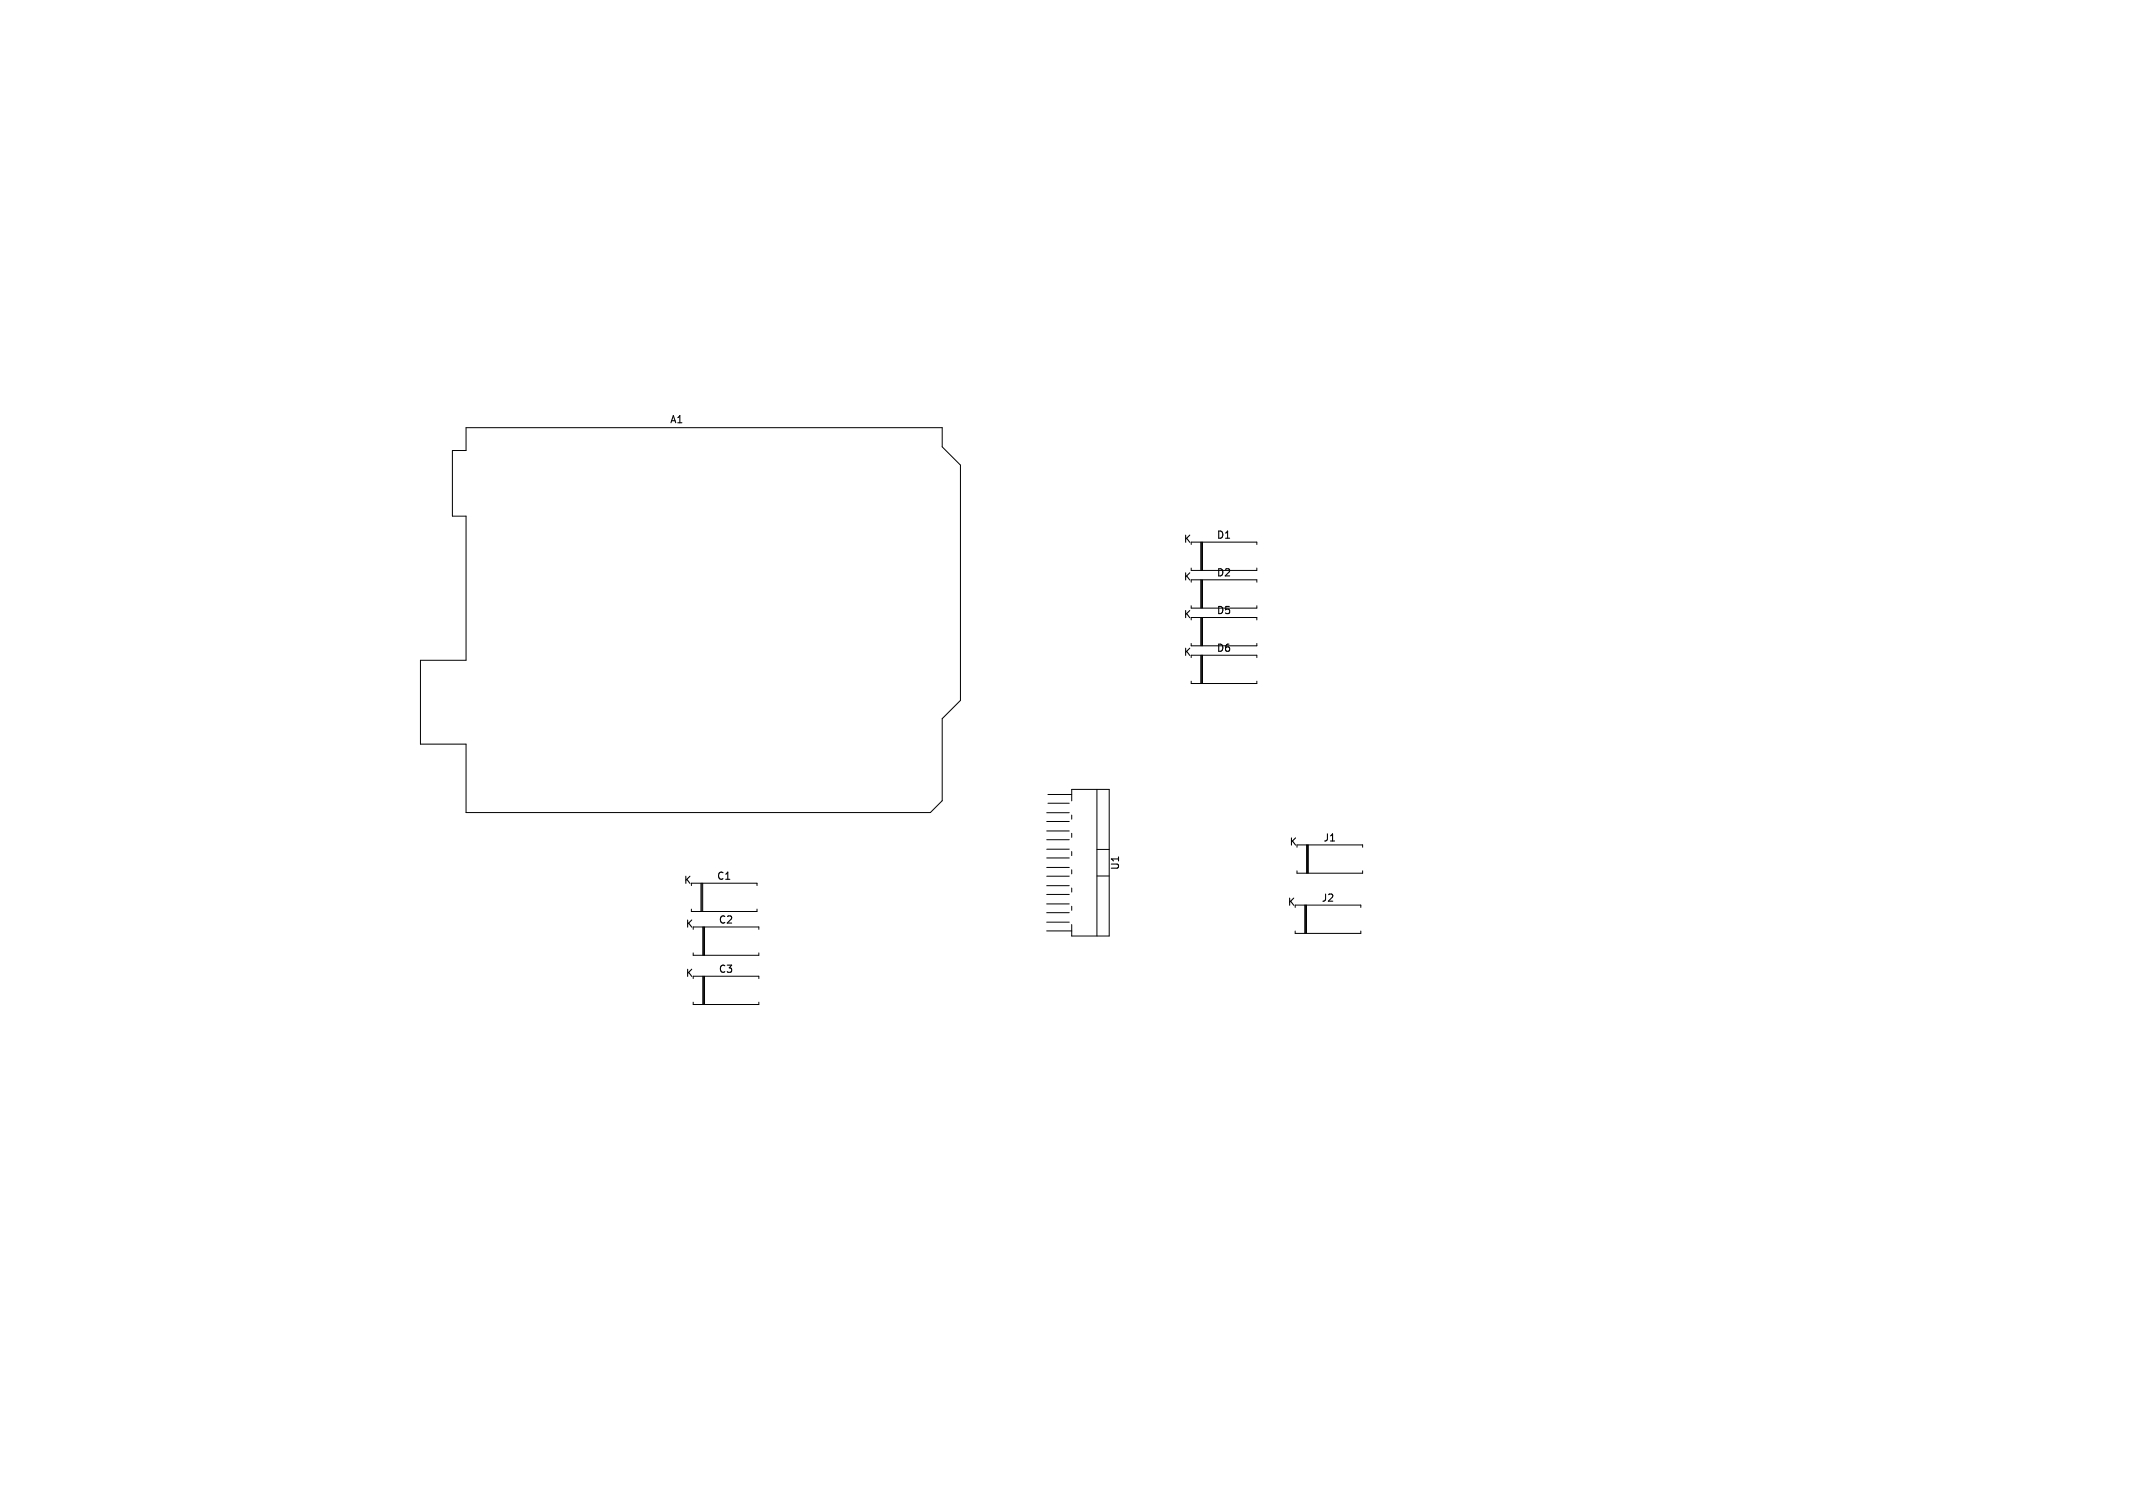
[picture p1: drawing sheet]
<svg xmlns="http://www.w3.org/2000/svg" width="297mm" height="210mm" viewBox="0 0 297 210" stroke-linecap="round" stroke-linejoin="round" font-family="sans-serif">
<defs><g id="words">
<g font-size="1.4">
<text x="93.2" y="59.1">A1</text>
<text x="164.7" y="75.8">K</text>
<text x="169.3" y="75.2">D1</text>
<text x="164.7" y="81">K</text>
<text x="169.3" y="80.5">D2</text>
<text x="164.7" y="86.3">K</text>
<text x="169.3" y="85.7">D5</text>
<text x="164.7" y="91.5">K</text>
<text x="169.3" y="91">D6</text>
<text x="179.5" y="118">K</text>
<text x="184.2" y="117.4">J1</text>
<text x="95.1" y="123.3">K</text>
<text x="99.7" y="122.7">C1</text>
<text x="156" y="121.3" transform="rotate(-90 156 121.3)">U1</text>
<text x="183.9" y="125.8">J2</text>
<text x="95.4" y="129.4">K</text>
<text x="100" y="128.8">C2</text>
<text x="179.2" y="126.3">K</text>
<text x="95.4" y="136.2">K</text>
<text x="100" y="135.7">C3</text>
</g>
</g></defs>
<g fill="none" stroke="#000" stroke-width=".14">
<path d="M64.9 59.6h66.3v2.6l2.5 2.6v32.7l-2.5 2.6v11.4l-1.7 1.7h-64.6v-9.6h-6.4v-11.6h6.4v-20.1h-1.9v-9.2h1.9zM165.9 75.5h9.1v.3M165.9 79.1v.3h9.1v-.3M167.2 75.5v3.9M167.3 75.5v3.9M167.4 75.5v3.9M165.9 84.4v.3h9.1v-.3M165.9 89.6v.3h9.1v-.3M165.9 94.9v.3h9.1v-.3M165.9 80.7h9.1v.4M165.9 86h9.1v.3M165.9 91.2h9.1v.4"/>
<path d="M167.2 80.7v4M167.2 86v3.9M167.2 91.2v4M167.3 80.7v4M167.3 86v3.9M167.3 91.2v4M167.4 80.7v4M167.4 86v3.9M167.4 91.2v4M145.7 113.2h3.2M145.7 114.4h3.2M145.7 115.7h3.2"/>
<path d="M145.7 116.9h3.2M145.7 118.3h3.2M145.7 119.5h3.2M145.9 111.9h3M145.9 110.6h3.3M149.2 111.5v-1.6h5.2v20.5h-5.2v-1.7M149.2 113.5v.6M149.2 116v.6M149.2 118.6v.6M152.7 109.9v20.5M152.7 118.3h1.7M180.6 117.7h9.1v.3"/>
<path d="M181.9 117.7v3.9M182.1 117.7v3.9M182.2 117.7v3.9M96.3 123h9.1v.3M96.3 126.6v.3h9.1v-.3M96.5 129.1h9.2v.3M96.5 132.7v.3h9.2v-.3M96.5 139.6v.3h9.2v-.3M96.5 136h9.2v.3M97.6 123v3.9M97.7 123v3.9M97.8 123v3.9"/>
<path d="M97.9 129.1v3.9M97.9 136v3.9M98 129.1v3.9M98 136v3.9M98.1 129.1v3.9M98.1 136v3.9M145.7 120.8h3.2M145.7 122h3.2M145.7 123.3h3.2M145.7 124.6h3.2M145.7 125.9h3.2M145.7 127.1h3.2"/>
<path d="M145.7 128.4h3.2M145.7 129.6h3.5M149.2 121.1v.6M149.2 123.7v.5M149.2 126.2v.6M152.7 122h1.7M180.3 126h9.2v.4M180.3 129.7v.3h9.2v-.3M180.6 121.3v.3h9.1v-.3M181.7 126v4M181.8 126v4M181.9 126v4"/>
</g>
<use href="#words"/>
</svg>
